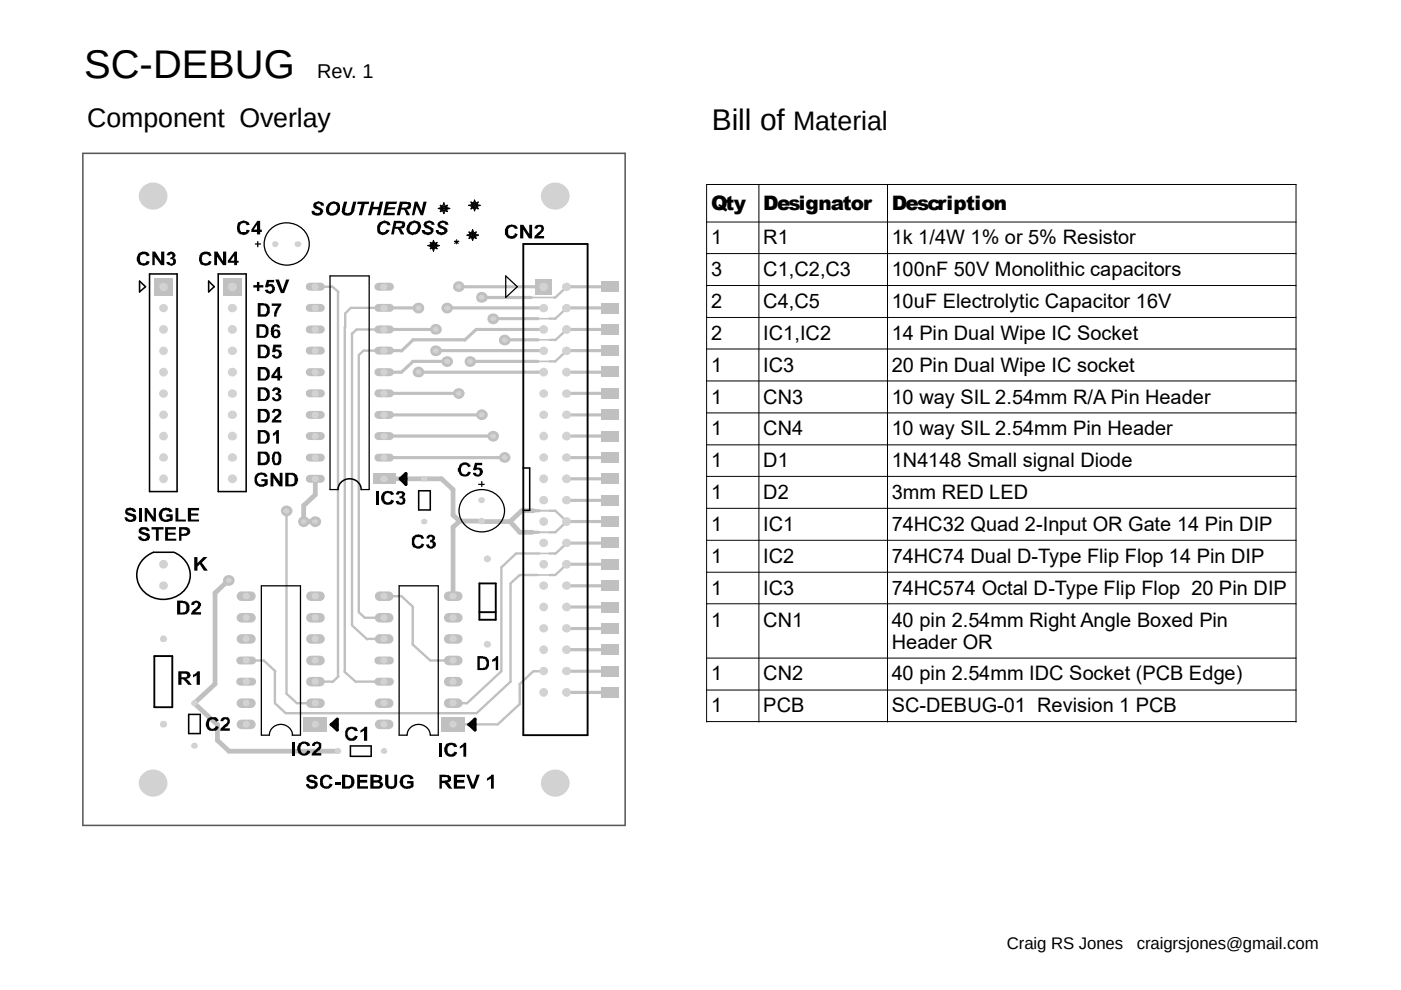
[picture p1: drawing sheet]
<svg xmlns="http://www.w3.org/2000/svg" width="297mm" height="210mm" viewBox="0 0 297 210" stroke-linecap="round" stroke-linejoin="round" font-family="sans-serif">
<defs><g id="words">
<text font-size="8.5" x="17.8" y="16.6">SC-DEBUG</text>
<text font-size="6.4" x="150.9" y="27.6">Bill of Material</text>
<text font-size="5.7" x="18.5" y="26.9">Component Overlay</text>
<g font-size="4.2">
<text x="67.3" y="16.6">Rev. 1</text>
<text x="150.7" y="44.5">Qty</text>
<text x="161.8" y="44.5">Designator</text>
<text x="189.1" y="44.5">Description</text>
<text x="150.7" y="51.8">1</text>
<text x="161.8" y="51.8">R1</text>
<text x="189.1" y="51.8">1k 1/4W 1% or 5% Resistor</text>
<text x="150.7" y="58.6">3</text>
<text x="161.8" y="58.6">C1,C2,C3</text>
<text x="189.1" y="58.6">100nF 50V Monolithic capacitors</text>
<text x="150.7" y="65.3">2</text>
<text x="161.8" y="65.3">C4,C5</text>
<text x="189.1" y="65.3">10uF Electrolytic Capacitor 16V</text>
<text x="150.7" y="72.1">2</text>
<text x="161.8" y="72.1">IC1,IC2</text>
<text x="189.1" y="72.1">14 Pin Dual Wipe IC Socket</text>
<text x="150.7" y="78.8">1</text>
<text x="161.8" y="78.8">IC3</text>
<text x="189.1" y="78.8">20 Pin Dual Wipe IC socket</text>
<text x="150.7" y="85.6">1</text>
<text x="161.8" y="85.6">CN3</text>
<text x="189.1" y="85.6">10 way SIL 2.54mm R/A Pin Header</text>
<text x="150.7" y="92.3">1</text>
<text x="161.8" y="92.3">CN4</text>
<text x="189.1" y="92.3">10 way SIL 2.54mm Pin Header</text>
<text x="150.7" y="99.1">1</text>
<text x="161.8" y="99.1">D1</text>
<text x="189.1" y="99.1">1N4148 Small signal Diode</text>
<text x="150.7" y="105.8">1</text>
<text x="161.8" y="105.8">D2</text>
<text x="189.1" y="105.8">3mm RED LED</text>
<text x="150.7" y="112.5">1</text>
<text x="161.8" y="112.5">IC1</text>
<text x="189.1" y="112.5">74HC32 Quad 2-Input OR Gate 14 Pin DIP</text>
<text x="150.7" y="119.3">1</text>
<text x="161.8" y="119.3">IC2</text>
<text x="189.1" y="119.3">74HC74 Dual D-Type Flip Flop 14 Pin DIP</text>
<text x="150.7" y="126.1">1</text>
<text x="161.8" y="126.1">IC3</text>
<text x="189.1" y="126.1">74HC574 Octal D-Type Flip Flop 20 Pin DIP</text>
<text x="150.7" y="132.8">1</text>
<text x="161.8" y="132.8">CN1</text>
<text x="189.1" y="132.8">40 pin 2.54mm Right Angle Boxed Pin</text>
<text x="189.1" y="137.6">Header OR</text>
<text x="150.7" y="144.3">1</text>
<text x="161.8" y="144.3">CN2</text>
<text x="189.1" y="144.3">40 pin 2.54mm IDC Socket (PCB Edge)</text>
<text x="150.7" y="151">1</text>
<text x="161.8" y="151">PCB</text>
<text x="189.1" y="151">SC-DEBUG-01 Revision 1 PCB</text>
</g>
<g font-size="3.6">
<text x="213.5" y="201.2">Craig RS Jones</text>
<text x="241" y="201.2">craigrsjones@gmail.com</text>
</g>
</g></defs>
<g fill="none" stroke="#000" stroke-width=".21">
<path d="M149.7 39.1h125.2M149.8 39v114.2M160.9 39v114.2M188.2 39v114.2M274.8 39v114.2M149.7 47.1h125.2M149.7 53.8h125.2M149.7 60.5h125.2M149.7 67.3h125.2M149.7 74h125.2M149.7 80.8h125.2M149.7 87.5h125.2"/>
<path d="M149.7 94.3h125.2M149.7 101h125.2M149.7 107.8h125.2M149.7 114.6h125.2M149.7 121.3h125.2M149.7 128h125.2M149.7 139.5h125.2M149.7 146.3h125.2M149.7 153h125.2"/>
</g>
<path d="M17.6 32.5h114.9v142.5h-114.9z" fill="none" stroke="#5a5a5a" stroke-width=".33"/>
<g fill="none" stroke="#c0c0c0" stroke-width=".5">
<path d="M66.8 60.8h3.7l1.3 1.1M71.7 61.9v81.5M74.6 70.7v61.8M81.5 65.3h-7.1l-1.2 1.2-.1 2.8v73.2l2.3 2h6.1M81.5 69.8h-5.9l-1 1M81.5 74.3h-4.4l-1 1v54.5l1.2 1.2h4.2M116.5 72.1h1.2M120.2 74.3l-2.5 2.3h-1.2M120.2 65.3l-2.5 2.3h-1.2M120.2 60.8l-2.5 2.3h-.2M120.2 69.8l-2.5 2.3M129.4 60.8h1"/>
<path d="M129.4 69.8h1M129.4 78.9h1M129.4 65.3h1M129.4 74.3h1M129.4 97h1M129.4 88h1M129.4 83.4h1M129.4 92.5h1M60.7 108.3v38.8l2.2 2h3.9M114.3 117.3h-4.9l-3.1 3v22l-7.3 6.8h-2.9M116.5 117.3h1.2M116.5 108.3h1.2l2.5 2.3-2.5 2.3h-1.2"/>
<path d="M120.2 119.6l-2.5 2.3h-1.2M120.2 115.1l-2.5 2.3M129.4 119.6h1M129.4 115.1h1M129.4 106.1h1M129.4 101.5h1M129.4 110.6h1M74.6 132.6l3.2 3M77.8 135.5h3.7M81.5 126.4h3.6l2.5 2.3M87.5 128.7v8l3.7 3.3h4.9M114.1 121.9h-3.9l-2 1.8v20.8l-7.2 6.7h-40.4l-2.3-2.1v-6.8"/>
<path d="M129.4 137.8h1M129.4 133.3h1M129.4 124.2h1M129.4 128.7h1M52.2 140h3.7l2.5 2.3M66.8 144.5h3.7M71.8 143.4l-1.3 1.2M110.2 149.3l-4.7 4.3h-9.4M115.3 142.3h-2.2l-2.9 2.7v4.4M129.4 142.3h1M129.4 146.8h1"/>
</g>
<g fill="none" stroke="#c0c0c0" stroke-width=".67">
<path d="M81.5 65.3h7.3M81.5 74.3h3.6M81.5 69.8h10.9M87.5 72.1h11M87.5 76.6h7.4M87.6 76.6l-2.5 2.3h-3.6M87.6 72.1l-2.5 2.3M88.8 78.9h26.5M92.4 74.3h22.9M94.9 65.3h20.4M97.3 60.8h18M99.7 76.6h14.4"/>
<path d="M102.1 63.1h10.5M104.6 67.6h9.5M107 72.1h7.1M115.3 69.8h-14.3l-2.5 2.3M120.2 78.9h10.2M120.2 65.3h10.2M120.2 74.3h10.2M120.2 69.8h10.2M120.2 60.8h10.2M81.5 97h25.5M81.5 88h20.6M81.5 83.4h15.8"/>
<path d="M81.5 92.5h23.1M120.2 97h10.2M120.2 88h10.2M120.2 83.4h10.2M120.2 92.5h10.2M112.9 112.9h1.3M112.9 108.3h1.4M120.2 119.6h10.2M120.2 115.1h9.2M120.2 106.1h10.2M120.2 101.5h10.2M120.2 110.6h10.2"/>
<path d="M120.2 137.8h10.2M120.2 133.3h10.2M120.2 124.2h10.2M120.2 128.7h10.2M120.2 142.3h10.2M120.2 146.8h10.2"/>
</g>
<path d="M66.8 101.5v3.4l-2.4 2.3v3.4h2.4M81.5 101.5h12.1l2.5 2.3v5.4l1.4 1.3-1.4 1.3v14.6M97.4 110.5l10.8 .1M102.1 110.3v.3M108.2 110.6l2 2.3h2.7M113.1 108.3h-2.5l-2.4 2.3M48.5 123l-2.9 2.7v19.3l-4.4 4.1 4.9 4.6M46.1 153.6v3.4l2.5 2.3M48.5 159.3h23.2" fill="none" stroke="#c0c0c0" stroke-width="1"/>
<path d="M112.6 63.1h4.9M114.1 67.6h2.4M114.3 76.6h2.2M114.3 72.1h2.2M114.3 117.3h2.2M114.3 121.9h2.2" fill="none" stroke="#c0c0c0" stroke-width=".33"/>
<path d="M114.3 112.9h2.2M114.3 108.3h2.2" fill="none" stroke="#c0c0c0" stroke-width=".4"/>
<circle cx="66.9" cy="110.6" r="1.21" fill="#c0c0c0"/>
<path d="M66.4 110.2a.58 .58 0 0 1 .8-.1 .58 .58 0 0 1 .1 .8 .58 .58 0 0 1-.8 .1l-.3-.4z" fill-rule="evenodd" fill="#d2d2d2"/>
<circle cx="64.5" cy="110.6" r="1.19" fill="#c0c0c0"/>
<path d="M63.9 110.3a.55 .55 0 0 1 .8-.2 .55 .55 0 0 1 .1 .9 .55 .55 0 0 1-.7 0 .55 .55 0 0 1-.2-.7z" fill-rule="evenodd" fill="#d2d2d2"/>
<circle cx="60.8" cy="108.3" r="1.2" fill="#c0c0c0"/>
<circle cx="60.7" cy="108.3" r=".6" fill="#d2d2d2"/>
<circle cx="102.2" cy="63" r="1.21" fill="#c0c0c0"/>
<circle cx="102.1" cy="63.1" r=".59" fill="#d2d2d2"/>
<circle cx="99.8" cy="76.6" r="1.2" fill="#c0c0c0"/>
<circle cx="99.7" cy="76.6" r=".56" fill="#d2d2d2"/>
<circle cx="97.3" cy="83.4" r="1.19" fill="#c0c0c0"/>
<circle cx="97.3" cy="83.4" r=".56" fill="#d2d2d2"/>
<circle cx="97.3" cy="60.7" r="1.18" fill="#c0c0c0"/>
<circle cx="97.3" cy="60.7" r=".56" fill="#d2d2d2"/>
<circle cx="94.9" cy="65.3" r="1.19" fill="#c0c0c0"/>
<circle cx="94.9" cy="65.3" r=".59" fill="#d2d2d2"/>
<circle cx="94.9" cy="76.6" r="1.19" fill="#c0c0c0"/>
<path d="M94.4 76.2a.6 .6 0 0 1 .9 0 .6 .6 0 0 1 0 .9 .6 .6 0 0 1-.9-.1 .45 .45 0 0 1 0-.8z" fill-rule="evenodd" fill="#d2d2d2"/>
<circle cx="92.5" cy="74.4" r="1.21" fill="#c0c0c0"/>
<circle cx="92.4" cy="74.3" r=".59" fill="#d2d2d2"/>
<circle cx="92.5" cy="69.8" r="1.2" fill="#c0c0c0"/>
<circle cx="92.4" cy="69.8" r=".59" fill="#d2d2d2"/>
<circle cx="88.8" cy="65.3" r="1.19" fill="#c0c0c0"/>
<circle cx="88.8" cy="65.3" r=".59" fill="#d2d2d2"/>
<circle cx="88.8" cy="78.9" r="1.18" fill="#c0c0c0"/>
<circle cx="88.8" cy="78.9" r=".59" fill="#d2d2d2"/>
<circle cx="107.1" cy="72.1" r="1.19" fill="#c0c0c0"/>
<circle cx="107.1" cy="72.1" r=".59" fill="#d2d2d2"/>
<circle cx="107.1" cy="97" r="1.18" fill="#c0c0c0"/>
<circle cx="107.1" cy="97" r=".59" fill="#d2d2d2"/>
<circle cx="104.6" cy="67.6" r="1.19" fill="#c0c0c0"/>
<path d="M104.1 67.2a.6 .6 0 0 1 .9-.1 .6 .6 0 0 1 0 .9 .6 .6 0 0 1-.9-.1 .45 .45 0 0 1 0-.7z" fill-rule="evenodd" fill="#d2d2d2"/>
<circle cx="104.6" cy="92.5" r="1.19" fill="#c0c0c0"/>
<circle cx="104.6" cy="92.5" r=".59" fill="#d2d2d2"/>
<circle cx="102.2" cy="87.9" r="1.2" fill="#c0c0c0"/>
<circle cx="102.1" cy="88" r=".59" fill="#d2d2d2"/>
<circle cx="48.6" cy="123" r="1.18" fill="#c0c0c0"/>
<g fill="#d2d2d2">
<circle cx="48.6" cy="123" r=".58"/>
<circle cx="58.4" cy="51.8" r=".68"/>
</g>
<path d="M50.9 144.5h2.6" fill="none" stroke="#c0c0c0" stroke-width="1.7"/>
<circle cx="52.2" cy="144.5" r=".74" fill="#d2d2d2"/>
<path d="M65.7 101.5h2.3" fill="none" stroke="#c0c0c0" stroke-width="1.7"/>
<circle cx="66.9" cy="101.5" r=".74" fill="#d2d2d2"/>
<path d="M65.7 83.4h2.3" fill="none" stroke="#c0c0c0" stroke-width="1.7"/>
<circle cx="66.8" cy="83.4" r=".76" fill="#d2d2d2"/>
<path d="M65.7 65.3h2.3" fill="none" stroke="#c0c0c0" stroke-width="1.7"/>
<circle cx="66.8" cy="65.3" r=".76" fill="#d2d2d2"/>
<path d="M80.2 144.5h2.5" fill="none" stroke="#c0c0c0" stroke-width="1.7"/>
<circle cx="81.4" cy="144.5" r=".74" fill="#d2d2d2"/>
<path d="M79 100.4h4.9v2.3h-4.9z" fill-rule="evenodd" fill="#c0c0c0"/>
<circle cx="81.4" cy="101.5" r=".72" fill="#d2d2d2"/>
<path d="M80.2 83.4h2.5" fill="none" stroke="#c0c0c0" stroke-width="1.7"/>
<circle cx="81.4" cy="83.4" r=".74" fill="#d2d2d2"/>
<path d="M80.2 65.3h2.5" fill="none" stroke="#c0c0c0" stroke-width="1.7"/>
<g fill="#d2d2d2">
<circle cx="81.4" cy="65.3" r=".74"/>
<circle cx="115.3" cy="137.7" r=".93"/>
<circle cx="115.3" cy="119.6" r=".93"/>
<circle cx="115.3" cy="101.5" r=".93"/>
<circle cx="115.3" cy="83.4" r=".91"/>
<circle cx="115.3" cy="65.3" r=".91"/>
<circle cx="34.7" cy="153.5" r=".75"/>
<circle cx="34.7" cy="124.1" r=".92"/>
<circle cx="34.7" cy="101.5" r=".93"/>
<circle cx="34.7" cy="97" r=".91"/>
<circle cx="34.7" cy="78.9" r=".93"/>
<circle cx="34.7" cy="83.4" r=".91"/>
<circle cx="34.7" cy="87.9" r=".91"/>
<circle cx="34.7" cy="69.9" r=".93"/>
<circle cx="34.7" cy="65.3" r=".91"/>
</g>
<path d="M51.2 153.6h2" fill="none" stroke="#c0c0c0" stroke-width="2"/>
<circle cx="52.2" cy="153.5" r=".74" fill="#d2d2d2"/>
<path d="M50.9 140h2.6" fill="none" stroke="#c0c0c0" stroke-width="1.7"/>
<circle cx="52.2" cy="140" r=".74" fill="#d2d2d2"/>
<path d="M51.2 131h2" fill="none" stroke="#c0c0c0" stroke-width="2"/>
<circle cx="52.2" cy="130.9" r=".74" fill="#d2d2d2"/>
<path d="M51.2 126.4h2" fill="none" stroke="#c0c0c0" stroke-width="2"/>
<g fill="#d2d2d2">
<circle cx="52.2" cy="126.4" r=".73"/>
<circle cx="49.3" cy="101.5" r=".96"/>
<circle cx="49.3" cy="97" r=".95"/>
<circle cx="49.3" cy="78.9" r=".96"/>
<circle cx="49.3" cy="83.4" r=".95"/>
<circle cx="49.3" cy="87.9" r=".95"/>
<circle cx="49.3" cy="69.8" r=".96"/>
<circle cx="49.3" cy="65.3" r=".95"/>
<circle cx="71.7" cy="159.2" r=".65"/>
</g>
<path d="M64.4 152.1h4.9v3.1h-4.9z" fill-rule="evenodd" fill="#c0c0c0"/>
<circle cx="66.8" cy="153.5" r=".76" fill="#d2d2d2"/>
<path d="M65.9 140h2" fill="none" stroke="#c0c0c0" stroke-width="2"/>
<circle cx="66.8" cy="140" r=".76" fill="#d2d2d2"/>
<path d="M65.9 144.5h2" fill="none" stroke="#c0c0c0" stroke-width="2"/>
<circle cx="66.8" cy="144.5" r=".76" fill="#d2d2d2"/>
<path d="M65.9 126.4h2" fill="none" stroke="#c0c0c0" stroke-width="2"/>
<circle cx="66.9" cy="126.4" r=".75" fill="#d2d2d2"/>
<path d="M65.9 131h2" fill="none" stroke="#c0c0c0" stroke-width="2"/>
<circle cx="66.8" cy="130.9" r=".76" fill="#d2d2d2"/>
<path d="M65.7 97h2.3" fill="none" stroke="#c0c0c0" stroke-width="1.7"/>
<circle cx="66.8" cy="97" r=".76" fill="#d2d2d2"/>
<path d="M65.7 92.5h2.3" fill="none" stroke="#c0c0c0" stroke-width="1.7"/>
<circle cx="66.8" cy="92.5" r=".76" fill="#d2d2d2"/>
<path d="M65.7 88h2.3" fill="none" stroke="#c0c0c0" stroke-width="1.7"/>
<circle cx="66.8" cy="88" r=".76" fill="#d2d2d2"/>
<path d="M65.7 78.9h2.3" fill="none" stroke="#c0c0c0" stroke-width="1.7"/>
<circle cx="66.8" cy="78.9" r=".76" fill="#d2d2d2"/>
<path d="M65.7 74.3h2.3" fill="none" stroke="#c0c0c0" stroke-width="1.7"/>
<circle cx="66.8" cy="74.4" r=".76" fill="#d2d2d2"/>
<path d="M65.7 69.8h2.3" fill="none" stroke="#c0c0c0" stroke-width="1.7"/>
<g fill="#d2d2d2">
<circle cx="66.8" cy="69.9" r=".76"/>
<circle cx="63.2" cy="51.7" r=".69"/>
<circle cx="81.4" cy="159.2" r=".64"/>
</g>
<path d="M80.5 153.6h1.9" fill="none" stroke="#c0c0c0" stroke-width="2"/>
<circle cx="81.4" cy="153.5" r=".74" fill="#d2d2d2"/>
<path d="M80.2 140h2.5" fill="none" stroke="#c0c0c0" stroke-width="1.7"/>
<circle cx="81.4" cy="140" r=".74" fill="#d2d2d2"/>
<path d="M80.5 131h1.9" fill="none" stroke="#c0c0c0" stroke-width="2"/>
<circle cx="81.4" cy="130.9" r=".74" fill="#d2d2d2"/>
<path d="M80.5 126.4h1.9" fill="none" stroke="#c0c0c0" stroke-width="2"/>
<circle cx="81.4" cy="126.4" r=".73" fill="#d2d2d2"/>
<path d="M80.2 92.5h2.5" fill="none" stroke="#c0c0c0" stroke-width="1.7"/>
<circle cx="81.4" cy="92.5" r=".74" fill="#d2d2d2"/>
<path d="M80.2 97h2.5" fill="none" stroke="#c0c0c0" stroke-width="1.7"/>
<circle cx="81.4" cy="97" r=".74" fill="#d2d2d2"/>
<path d="M80.2 78.9h2.5" fill="none" stroke="#c0c0c0" stroke-width="1.7"/>
<circle cx="81.4" cy="78.9" r=".74" fill="#d2d2d2"/>
<path d="M80.2 88h2.5" fill="none" stroke="#c0c0c0" stroke-width="1.7"/>
<circle cx="81.4" cy="88" r=".74" fill="#d2d2d2"/>
<path d="M80.2 69.8h2.5" fill="none" stroke="#c0c0c0" stroke-width="1.7"/>
<circle cx="81.4" cy="69.9" r=".75" fill="#d2d2d2"/>
<path d="M80.2 74.3h2.5" fill="none" stroke="#c0c0c0" stroke-width="1.7"/>
<circle cx="81.4" cy="74.4" r=".74" fill="#d2d2d2"/>
<path d="M93.6 152.1h4.9v3.1h-4.9z" fill-rule="evenodd" fill="#c0c0c0"/>
<circle cx="96.1" cy="153.5" r=".76" fill="#d2d2d2"/>
<path d="M95.1 140h2" fill="none" stroke="#c0c0c0" stroke-width="2"/>
<circle cx="96.1" cy="140" r=".76" fill="#d2d2d2"/>
<path d="M95.1 144.5h2" fill="none" stroke="#c0c0c0" stroke-width="2"/>
<circle cx="96.1" cy="144.5" r=".76" fill="#d2d2d2"/>
<path d="M95.1 126.4h2" fill="none" stroke="#c0c0c0" stroke-width="2"/>
<circle cx="96.1" cy="126.4" r=".75" fill="#d2d2d2"/>
<path d="M95.1 131h2" fill="none" stroke="#c0c0c0" stroke-width="2"/>
<g fill="#d2d2d2">
<circle cx="96.1" cy="130.9" r=".76"/>
<circle cx="102.1" cy="110.5" r=".69"/>
<circle cx="115.3" cy="146.8" r=".93"/>
<circle cx="115.3" cy="142.3" r=".92"/>
<circle cx="115.3" cy="128.7" r=".93"/>
<circle cx="115.3" cy="124.1" r=".92"/>
<circle cx="115.3" cy="115.1" r=".92"/>
<circle cx="115.3" cy="110.6" r=".93"/>
<circle cx="115.3" cy="97" r=".91"/>
<circle cx="115.3" cy="92.5" r=".92"/>
<circle cx="115.3" cy="87.9" r=".91"/>
<circle cx="115.3" cy="78.9" r=".93"/>
<circle cx="115.3" cy="74.4" r=".91"/>
<circle cx="115.3" cy="69.9" r=".93"/>
<circle cx="34.7" cy="135.4" r=".74"/>
<circle cx="34.7" cy="119.6" r=".93"/>
</g>
<path d="M32.7 58.9h3.9v3.7h-3.9z" fill-rule="evenodd" fill="#c0c0c0"/>
<g fill="#d2d2d2">
<circle cx="34.7" cy="60.8" r=".92"/>
<circle cx="34.7" cy="74.4" r=".91"/>
<circle cx="34.7" cy="92.5" r=".92"/>
</g>
<path d="M51.2 149.1h2" fill="none" stroke="#c0c0c0" stroke-width="2"/>
<circle cx="52.2" cy="149" r=".75" fill="#d2d2d2"/>
<path d="M51.2 135.5h2" fill="none" stroke="#c0c0c0" stroke-width="2"/>
<circle cx="52.2" cy="135.4" r=".73" fill="#d2d2d2"/>
<path d="M47.3 58.9h3.9v3.7h-3.9z" fill-rule="evenodd" fill="#c0c0c0"/>
<g fill="#d2d2d2">
<circle cx="49.3" cy="60.8" r=".95"/>
<circle cx="49.3" cy="74.4" r=".95"/>
<circle cx="49.3" cy="92.5" r=".96"/>
</g>
<path d="M65.9 135.5h2" fill="none" stroke="#c0c0c0" stroke-width="2"/>
<circle cx="66.9" cy="135.4" r=".75" fill="#d2d2d2"/>
<path d="M65.9 149.1h2" fill="none" stroke="#c0c0c0" stroke-width="2"/>
<circle cx="66.8" cy="149" r=".76" fill="#d2d2d2"/>
<path d="M65.7 60.8h2.3" fill="none" stroke="#c0c0c0" stroke-width="1.7"/>
<circle cx="66.8" cy="60.8" r=".76" fill="#d2d2d2"/>
<path d="M80.5 149.1h1.9" fill="none" stroke="#c0c0c0" stroke-width="2"/>
<circle cx="81.4" cy="149" r=".74" fill="#d2d2d2"/>
<path d="M80.5 135.5h1.9" fill="none" stroke="#c0c0c0" stroke-width="2"/>
<circle cx="81.4" cy="135.4" r=".73" fill="#d2d2d2"/>
<path d="M80.2 60.8h2.5" fill="none" stroke="#c0c0c0" stroke-width="1.7"/>
<circle cx="81.4" cy="60.8" r=".75" fill="#d2d2d2"/>
<path d="M95.1 135.5h2" fill="none" stroke="#c0c0c0" stroke-width="2"/>
<circle cx="96.1" cy="135.4" r=".75" fill="#d2d2d2"/>
<path d="M95.1 149.1h2" fill="none" stroke="#c0c0c0" stroke-width="2"/>
<g fill="#d2d2d2">
<circle cx="96.1" cy="149" r=".76"/>
<circle cx="102.1" cy="106" r=".68"/>
<circle cx="115.3" cy="133.2" r=".92"/>
<circle cx="115.3" cy="106" r=".92"/>
</g>
<path d="M113.6 59.2h3.4v3.2h-3.4z" fill-rule="evenodd" fill="#c0c0c0"/>
<g fill="#d2d2d2">
<path d="M30.1 39.8a2.97 2.97 0 0 1 4.1-.6 2.97 2.97 0 0 1 .6 4.1 2.97 2.97 0 0 1-4.1 .6 2.97 2.97 0 0 1-.6-4.1z" fill-rule="evenodd"/>
<path d="M30.1 164.3a2.97 2.97 0 0 1 4.1-.6 2.97 2.97 0 0 1 .6 4.1 2.97 2.97 0 0 1-4.1 .6 2.97 2.97 0 0 1-.6-4.1z" fill-rule="evenodd"/>
<path d="M115.3 39.8a2.97 2.97 0 0 1 4.2-.6 2.97 2.97 0 0 1 .6 4.1 2.97 2.97 0 0 1-4.1 .6 2.97 2.97 0 0 1-.7-4.1z" fill-rule="evenodd"/>
<path d="M115.3 164.3a2.97 2.97 0 0 1 4.2-.6 2.97 2.97 0 0 1 .6 4.1 2.97 2.97 0 0 1-4.1 .6 2.97 2.97 0 0 1-.7-4.1z" fill-rule="evenodd"/>
<circle cx="115.3" cy="60.8" r=".92"/>
<circle cx="90" cy="101.5" r=".66"/>
<circle cx="120.1" cy="137.7" r=".92"/>
<circle cx="120.1" cy="119.6" r=".92"/>
<circle cx="120.1" cy="101.5" r=".92"/>
<circle cx="120.1" cy="83.4" r=".91"/>
<circle cx="120.1" cy="65.3" r=".91"/>
<circle cx="41.3" cy="158.1" r=".69"/>
<circle cx="103.4" cy="136.6" r=".74"/>
<circle cx="90" cy="110.6" r=".66"/>
<circle cx="120.1" cy="146.8" r=".92"/>
<circle cx="120.1" cy="142.3" r=".91"/>
<circle cx="120.1" cy="128.7" r=".92"/>
<circle cx="120.1" cy="124.1" r=".91"/>
<circle cx="120.1" cy="115.1" r=".91"/>
<circle cx="120.1" cy="110.6" r=".92"/>
<circle cx="120.1" cy="97" r=".91"/>
<circle cx="120.1" cy="92.5" r=".92"/>
<circle cx="120.1" cy="87.9" r=".91"/>
<circle cx="120.1" cy="78.9" r=".92"/>
<circle cx="120.1" cy="74.4" r=".91"/>
<circle cx="120.1" cy="69.8" r=".92"/>
<circle cx="41.3" cy="149.1" r=".68"/>
<circle cx="103.4" cy="118.5" r=".74"/>
<circle cx="120.1" cy="133.2" r=".91"/>
<circle cx="120.1" cy="106" r=".91"/>
<circle cx="120.1" cy="60.8" r=".91"/>
</g>
<g fill="#c0c0c0">
<path d="M127.5 136.7h3.8v2.2h-3.8z" fill-rule="evenodd"/>
<path d="M127.5 118.5h3.8v2.3h-3.8z" fill-rule="evenodd"/>
<path d="M127.5 100.4h3.8v2.3h-3.8z" fill-rule="evenodd"/>
<path d="M127.5 82.3h3.8v2.3h-3.8z" fill-rule="evenodd"/>
<path d="M127.5 64.2h3.8v2.3h-3.8z" fill-rule="evenodd"/>
<path d="M127.5 141.1h3.8v2.3h-3.8z" fill-rule="evenodd"/>
<path d="M127.5 145.7h3.8v2.3h-3.8z" fill-rule="evenodd"/>
<path d="M127.5 123h3.8v2.3h-3.8z" fill-rule="evenodd"/>
<path d="M127.5 127.6h3.8v2.3h-3.8z" fill-rule="evenodd"/>
<path d="M127.5 109.5h3.8v2.3h-3.8z" fill-rule="evenodd"/>
<path d="M127.5 114h3.8v2.2h-3.8z" fill-rule="evenodd"/>
<path d="M127.5 91.4h3.8v2.2h-3.8z" fill-rule="evenodd"/>
<path d="M127.5 95.8h3.8v2.3h-3.8z" fill-rule="evenodd"/>
<path d="M127.5 77.7h3.8v2.3h-3.8z" fill-rule="evenodd"/>
<path d="M127.5 86.8h3.8v2.3h-3.8z" fill-rule="evenodd"/>
<path d="M127.5 68.7h3.8v2.3h-3.8z" fill-rule="evenodd"/>
<path d="M127.5 73.2h3.8v2.3h-3.8z" fill-rule="evenodd"/>
<path d="M127.5 132.1h3.8v2.3h-3.8z" fill-rule="evenodd"/>
<path d="M127.5 59.6h3.8v2.3h-3.8z" fill-rule="evenodd"/>
<path d="M127.5 104.9h3.8v2.3h-3.8z" fill-rule="evenodd"/>
</g>
<path d="M29.6 59.6l1.3 1.2-1.3 1.1zM31.7 58.1h5.8v46.1h-5.8zM44.2 59.6l1.2 1.2-1.2 1.1zM46.3 58.1h5.9v46.1h-5.9zM110.9 99.2h1.4v9h-1.4M36.8 117.1h-4.2a5.1 5.1 0 0 0-3.6 5.4 5.1 5.1 0 0 0 4.7 4.5 5.4 5.4 0 0 0 6.4-6.6 5.7 5.7 0 0 0-3.2-3.3M71.7 103.8a2.46 2.46 0 0 1 2.4-2.3 2.46 2.46 0 0 1 2.5 2.3M88.8 104.1h2.4v4h-2.4zM40 151.5h2.5v4h-2.5zM74.3 158.2h4.4v2.2h-4.4z" fill="none" stroke="#000" stroke-width=".33"/>
<path d="M54.1 51.7h1.1M54.6 51.2v1.1M57.1 48.8a4.8 4.8 0 0 1 5.6-1.2 4.8 4.8 0 0 1 2.8 4.9 4.8 4.8 0 0 1-5.1 3.7 4.8 4.8 0 0 1-4.4-4.5 4.3 4.3 0 0 1 1.1-2.9zM107.2 58.5l2.5 2.3-2.5 2.3zM71.7 103.8h-1.7v-45.3h8.3v45.3h-1.7M98.4 105.4a4.9 4.9 0 0 1 5.3-1.4 4.9 4.9 0 0 1 3.3 4.3 4.8 4.8 0 0 1-4.9 4.5 4.8 4.8 0 0 1-4.8-4.5 4.3 4.3 0 0 1 1.1-2.9zM101.5 102.7h1.2M102.1 102.1v1M84.6 124.2h8.3v31.7h-1.7a2.46 2.46 0 0 0-2.4-2.3 2.46 2.46 0 0 0-2.5 2.3h-1.7zM61.9 155.9h1.8v-31.7h-8.3v31.7h1.7a2.46 2.46 0 0 1 2.5-2.3 2.46 2.46 0 0 1 2.4 2.3" fill="none" stroke="#000" stroke-width=".27"/>
<path d="M84.9 101.5h1.2M84.9 101.5l1.2-1.1v2.3zM71.5 153.6h-1.3l1.3 1.2v-2.3l-1.3 1.2M100.7 153.6h-1.3l1.3 1.2v-2.3l-1.3 1.2" fill="none" stroke="#000" stroke-width=".67"/>
<g fill="none" stroke="#000" stroke-width=".21">
<path d="M90.7 52.1h2.5M90.7 52.1l2 .6M91.2 51.4l2 .7M91.2 51.4l1.5 1.3M91.2 51.4l.7 1.9M91.9 51v2.3M91.9 51l.8 1.7M91.9 51l-.7 1.7M92.7 51.4l-.8 1.9M92.7 51.4l-2 .7M92.7 51.4l-1.5 1.3M92.9 44.2l2 .7"/>
<path d="M92.9 44.2h2.4M93.2 52.1l-2 .6M93.3 43.5l1.6 1.4M93.3 43.5l.8 1.8M93.3 43.5l2.1 .7-2.1 .7M94.1 43v2.3M94.1 43l.8 1.9M94.1 43l-.8 1.9M94.9 43.5l-1.6 1.4M94.9 43.5l-.8 1.8M94.9 43.5l-2 .7M96.3 51.2h1"/>
<path d="M96.4 51.6l.4-.4 .4 .4M96.5 51.1l.3 .2 .4-.2M96.8 50.8v.9M99 49.9l2 .6M99 49.9h2.4M99.4 49.2l2.1 .7-2.1 .6M99.4 49.2l1.6 1.3M99.4 49.2l.8 1.8M99.9 42.8l1.5 1.5M99.9 42.8l.7 1.9M99.9 44.3l1.9-.8h-2.4l2 .8M99.9 42.8l1.9 .8"/>
<path d="M100.2 48.7v2.3M100.2 48.7l.8 1.8M100.2 48.7l-.8 1.8M100.6 42.4v2.3M100.6 42.4l.8 1.9M100.6 42.4l-.7 1.9M101 49.2l-.8 1.8M101 49.2l-1.6 1.3M101 49.2l-2 .7M101.4 42.8l-1.5 1.5M101.4 42.8l-.8 1.9M101.4 42.8l-2 .8"/>
</g>
<path d="M111 51.7h13.6v104.2h-13.6zM32.7 139.1h3.8v10.8h-3.8zM101.6 123.7h3.5v7.7h-3.5zM101.6 129.8h3.5" fill="none" stroke="#000" stroke-width=".4"/>
<g fill="#000">
<path d="M29.3 53.8a1.34 1.34 0 0 1 1.3-.5 1.34 1.34 0 0 1 1.1 .9l-.6 .2a.68 .68 0 0 0-1.1-.4h-.1a1.38 1.38 0 0 0-.1 1.5 .74 .74 0 0 0 1.3-.2l.6 .2a1.37 1.37 0 0 1-1.8 .7 1.44 1.44 0 0 1-.6-2.4z" fill-rule="evenodd"/>
<path d="M32.3 53.3h.6l1.3 2.1v-2.1h.6v2.9h-.6l-1.4-1.8v1.8h-.5z" fill-rule="evenodd"/>
<path d="M35.4 53.8a.96 .96 0 0 1 1.1-.5 .96 .96 0 0 1 .7 1l-.2 .3-.3 .2a.7 .7 0 0 1 .6 .4 .7 .7 0 0 1-.2 .8h-.1a1.18 1.18 0 0 1-1.7-.3v-.2h.6a.45 .45 0 0 0 .5 .4 .45 .45 0 0 0 .3-.6 .45 .45 0 0 0-.6-.3v-.4a.4 .4 0 0 0 .4-.2 .4 .4 0 0 0-.1-.5l-.1-.1-.4 .4-.6-.1z" fill-rule="evenodd"/>
<path d="M42.5 53.8a1.55 1.55 0 0 1 2.1-.1l.2 .5-.5 .2a.86 .86 0 0 0-1.2-.3 .86 .86 0 0 0-.2 1.2 .72 .72 0 0 0 .5 .5 .72 .72 0 0 0 .8-.3l.1-.2 .5 .2a1.18 1.18 0 0 1-1.7 .7 1.36 1.36 0 0 1-.8-1.9z" fill-rule="evenodd"/>
<path d="M45.4 53.3h.7l1.2 2.1v-2.1h.7v2.9h-.7l-1.3-1.8v1.8h-.6z" fill-rule="evenodd"/>
<path d="M49.7 53.3h.5v2h.4v.4h-.4v.5h-.5v-.5h-1.4v-.4zM49.7 54.2l-.8 1.1h.8z" fill-rule="evenodd"/>
<path d="M50.4 47.3a1.48 1.48 0 0 1 2.6 .4h-.7a.75 .75 0 0 0-.7-.5 .75 .75 0 0 0-.7 .5 1.53 1.53 0 0 0 .3 1.5h.4a.43 .43 0 0 0 .5 0 .43 .43 0 0 0 .2-.4l.7 .1h-.1a1.35 1.35 0 0 1-2.3 .5 2.12 2.12 0 0 1-.2-2.1z" fill-rule="evenodd"/>
<path d="M54.6 46.8h.6v1.9h.3v.5h-.3v.5h-.7v-.5h-1.2v-.5zM54.5 47.7l-.7 1h.7z" fill-rule="evenodd"/>
<path d="M66.6 43h.1a1.49 1.49 0 0 1 1.7 0h.1l.2 .6h-.6a.51 .51 0 0 0-.5-.4 .51 .51 0 0 0-.5 .5h.1a1.95 1.95 0 0 1 1.3 1.1v.1a1.37 1.37 0 0 1-1.1 .8 1.37 1.37 0 0 1-1.3-.7v-.3h.6l.1 .3a.65 .65 0 0 0 1.1-.1v-.3l-.3-.2a.97 .97 0 0 1-1.1-1.2z" fill-rule="evenodd"/>
<path d="M69.6 43.1h.2a1.34 1.34 0 0 1 1.8-.2 1.41 1.41 0 0 1 .3 2l-.1 .1a1.47 1.47 0 0 1-1.4 .7 1.47 1.47 0 0 1-1.3-.8v-1zM70.2 43.3l-.4 .7v.9a.96 .96 0 0 0 1.6-.5 .81 .81 0 0 0-.2-1 .81 .81 0 0 0-1-.1z" fill-rule="evenodd"/>
<path d="M72.9 42.8h.7l-.5 1.9a.65 .65 0 0 0 .6 .5 .65 .65 0 0 0 .7-.5l.5-1.9h.7l-.5 1.6a1.51 1.51 0 0 1-2.3 1.1l-.1-.1a.98 .98 0 0 1-.2-1.1z" fill-rule="evenodd"/>
<path d="M75.8 42.8h2.5l-.1 .5h-.9l-.6 2.3h-.6l.6-2.3h-1z" fill-rule="evenodd"/>
<path d="M78.8 42.8h.6l-.3 1.1h1.2l.3-1.1h.6l-.6 2.8h-.7l.3-1.2h-1.2l-.3 1.2h-.7z" fill-rule="evenodd"/>
<path d="M81.8 42.8h2.4l-.2 .5h-1.6l-.1 .6h1.6l-.2 .5h-1.5l-.3 .7h1.8v.5h-2.5z" fill-rule="evenodd"/>
<path d="M80.2 47.4l.1-.1a1.62 1.62 0 0 1 2.3-.1l.2 .6h-.6a.77 .77 0 0 0-1.4-.1 1.27 1.27 0 0 0 0 1.5h.5a.55 .55 0 0 0 .6-.5l.7 .1a1.53 1.53 0 0 1-2.3 .7 2.03 2.03 0 0 1-.1-2.1z" fill-rule="evenodd"/>
<path d="M83.5 46.8l1.5 .1a.73 .73 0 0 1 .7 .2 .73 .73 0 0 1 .2 .7l-.3 .5-.6 .1 .7 1.3h-.7l-.6-1.2h-.7l-.2 1.2h-.6zM84 47.3l-.1 .8 1-.1a.38 .38 0 0 0 .4-.5 .38 .38 0 0 0-.6-.2z" fill-rule="evenodd"/>
<path d="M84.8 42.8h1.4a.76 .76 0 0 1 .9 .4 .76 .76 0 0 1-.1 .9l-.3 .3h-.6l.6 .6 .2 .6h-.8l-.2-.6a.44 .44 0 0 0-.5-.6h-.4l-.2 1.2h-.7zM85.4 43.3l-.3 .7h1l.2-.1a.32 .32 0 0 0 .2-.5 .32 .32 0 0 0-.4-.1z" fill-rule="evenodd"/>
<path d="M86.7 47.2h.1a1.76 1.76 0 0 1 1.7-.3 1.13 1.13 0 0 1 .6 1.6l-.1 .5a1.7 1.7 0 0 1-2.7 .2 1.81 1.81 0 0 1 .4-2zM87.3 47.4v.1a1.22 1.22 0 0 0-.1 1.7 .79 .79 0 0 0 1.1-.5 .81 .81 0 0 0 .2-1.2 .81 .81 0 0 0-1.2-.1z" fill-rule="evenodd"/>
<path d="M90 47.2l.1-.1a1.23 1.23 0 0 1 2.1 .5l-.7 .1a.52 .52 0 0 0-.5-.5 .52 .52 0 0 0-.5 .5l.7 .4a.86 .86 0 0 1 .7 1 .86 .86 0 0 1-.9 .7 1.12 1.12 0 0 1-1.6-1h.6a.66 .66 0 0 0 1 .4 .26 .26 0 0 0 .3-.2 .26 .26 0 0 0-.2-.3l-.1-.2a1.04 1.04 0 0 1-1.2-.9z" fill-rule="evenodd"/>
<path d="M87.9 42.8h.6l.9 1.9 .4-1.9h.7l-.8 2.8h-.5l-.9-1.9-.5 1.9h-.5z" fill-rule="evenodd"/>
<path d="M92.9 47.2l.1-.1a1.39 1.39 0 0 1 2.1 .5l-.7 .1a.56 .56 0 0 0-.5-.5 .56 .56 0 0 0-.6 .5l.5 .3a1.03 1.03 0 0 1 1.1 1.2 1.4 1.4 0 0 1-2.5-.1v-.3h.6v.2a.81 .81 0 0 0 1.2 0 .93 .93 0 0 0-.9-.7 .72 .72 0 0 1-.4-1.1z" fill-rule="evenodd"/>
<path d="M107.3 48.1a1.48 1.48 0 0 1 2.4 .2l.1 .2h-.7a.7 .7 0 0 0-.8-.4 .7 .7 0 0 0-.6 .7v.2a.76 .76 0 0 0 .4 1 .76 .76 0 0 0 1-.3l.2-.3 .5 .3a1.44 1.44 0 0 1-2 .8 1.44 1.44 0 0 1-.7-2z" fill-rule="evenodd"/>
<path d="M110.3 47.7h.7l1.2 1.9v-1.9h.6v2.8h-.7l-1.1-1.8v1.8h-.7z" fill-rule="evenodd"/>
<path d="M113.6 47.8l.6-.1a.87 .87 0 0 1 1.1 .4 .87 .87 0 0 1-.5 1.2l-.6 .7h1.2v.5h-2.2l.2-.5 .5-.6a1.34 1.34 0 0 0 .9-1.1l-.2-.2h-.4l-.3 .4-.6-.1z" fill-rule="evenodd"/>
<path d="M54.4 68.7h1.7a1.69 1.69 0 0 1 .1 2.9h-1.8zM55 69.3v1.9h1a1.54 1.54 0 0 0 .2-1.8z" fill-rule="evenodd"/>
<path d="M53.7 60.5h.8v-.7h.5v.7h.8v.5h-.8v.7h-.5v-.7h-.8z" fill-rule="evenodd"/>
<path d="M54.6 64.3h1.8a1.57 1.57 0 0 1-.1 2.8h-1.7zM55.2 64.8v1.8l1.1-.1a1 1 0 0 0 .3-1.1 1 1 0 0 0-1.1-.6z" fill-rule="evenodd"/>
<path d="M54.6 77.8h1.7a1.55 1.55 0 0 1 .9 1.5 1.55 1.55 0 0 1-1 1.4h-1.6zM55.2 78.3v2h1a1.14 1.14 0 0 0-.3-2z" fill-rule="evenodd"/>
<path d="M54.6 73.1h1.7a1.58 1.58 0 0 1 .9 1.4 1.58 1.58 0 0 1-.9 1.4h-1.7zM55.2 73.5v2h1a1.12 1.12 0 0 0 .4-1.2 1.12 1.12 0 0 0-.9-.8z" fill-rule="evenodd"/>
<path d="M56.6 59.4h1.5v.5h-1.1l-.1 .4a1 1 0 0 1 1.1 .2 1 1 0 0 1 .3 1l-.2 .2a1.19 1.19 0 0 1-1.7 .4l-.2-.6 .6-.1a.51 .51 0 0 0 .6 .3 .51 .51 0 0 0 .3-.7 .51 .51 0 0 0-.6-.3l-.4 .3-.5-.1z" fill-rule="evenodd"/>
<path d="M57.6 64.3h2v.5l-.7 1-.3 .7v.6h-.5a2.77 2.77 0 0 1 .9-2.2h-1.4z" fill-rule="evenodd"/>
<path d="M58 73.1h1.6v.6h-1.1v.5a.96 .96 0 0 1 1.2 .7 .96 .96 0 0 1-.9 1.1l-.8-.1-.3-.6 .6-.1v.2a.54 .54 0 0 0 .9-.3 .54 .54 0 0 0-.7-.6l-.2 .2h-.6z" fill-rule="evenodd"/>
<path d="M57.6 69.3h.1a.9 .9 0 0 1 .9-.6 .9 .9 0 0 1 .8 .7l-.6 .1a.39 .39 0 0 0-.5-.2 .39 .39 0 0 0-.2 .5l-.1 .2a.93 .93 0 0 1 1.1 0 .93 .93 0 0 1 .3 1.1 1.04 1.04 0 0 1-1.3 .5 1.04 1.04 0 0 1-.7-1.2v-.8zM58.1 70.4v.8a.51 .51 0 0 0 .8-.3 .51 .51 0 0 0-.6-.6z" fill-rule="evenodd"/>
<path d="M58.4 59.3h.7l.8 2.2 .8-2.2h.6l-1.1 2.8h-.6z" fill-rule="evenodd"/>
<path d="M54.6 82.1h1.7a1.55 1.55 0 0 1 .9 1.5 1.55 1.55 0 0 1-1 1.4h-1.6zM55.2 82.5v2.1h1a1.13 1.13 0 0 0 .4-1.2 1.13 1.13 0 0 0-.9-.9z" fill-rule="evenodd"/>
<path d="M54.6 95.8h1.9a1.83 1.83 0 0 1 .3 2.6l-.6 .2h-1.6zM55.2 96.2v1.9h.7a1 1 0 0 0 .7-1.1 1 1 0 0 0-.9-.8z" fill-rule="evenodd"/>
<path d="M54.6 91.2h1.7a1.58 1.58 0 0 1 .9 1.4 1.58 1.58 0 0 1-.9 1.5h-1.7zM55.2 91.6v2h1a1.13 1.13 0 0 0 .4-1.1 1.13 1.13 0 0 0-.9-.9z" fill-rule="evenodd"/>
<path d="M54.6 86.7h1.8a1.77 1.77 0 0 1 .3 2.7l-.4 .2h-1.7zM55.2 87.1v2h1a1.08 1.08 0 0 0 .4-1.1 1.08 1.08 0 0 0-.9-.9z" fill-rule="evenodd"/>
<path d="M57.9 82.4a1.02 1.02 0 0 1 1.7 .4l-.1 .4-.4 .3a.84 .84 0 0 1 .5 1 .84 .84 0 0 1-1.1 .6l-.5-.2-.3-.2-.1-.4 .5-.1a.48 .48 0 0 0 .4 .5 .48 .48 0 0 0 .6-.4 .48 .48 0 0 0-.4-.6h-.2v-.4a.33 .33 0 0 0 .4-.2 .33 .33 0 0 0-.2-.4 .33 .33 0 0 0-.4 .1l-.2 .2-.4-.1z" fill-rule="evenodd"/>
<path d="M58 95.9h.1v-.1h1a2.3 2.3 0 0 1 .5 2.2 .96 .96 0 0 1-1.7 .2 2.36 2.36 0 0 1 .1-2.3zM58.5 96.2l-.3 .7 .1 .8a.36 .36 0 0 0 .3 .5 .36 .36 0 0 0 .4-.4l.1-.4a.89 .89 0 0 0-.5-1.2z" fill-rule="evenodd"/>
<path d="M58.9 77.8h.5v1.9h.4v.5h-.4v.5h-.6v-.5h-1.3v-.5zM58.8 78.7l-.7 1h.7z" fill-rule="evenodd"/>
<path d="M57.9 91.9l.7-.7h.5v2.9h-.6v-2.1l-.6 .5z" fill-rule="evenodd"/>
<path d="M57.9 86.9l.2-.1a.98 .98 0 0 1 1.5 .8l-.3 .7-.9 .8h1.2v.5h-2l.1-.5 .7-.8a1.08 1.08 0 0 0 .7-1h-.2v-.2h-.5l-.2 .4h-.6z" fill-rule="evenodd"/>
<path d="M97.5 98.5a1.35 1.35 0 0 1 2.3 .4l-.5 .2a.79 .79 0 0 0-.9-.5 .79 .79 0 0 0-.7 .7 .89 .89 0 0 0 .3 1 .89 .89 0 0 0 1 .1l.3-.4 .5 .1v.2a1.3 1.3 0 0 1-1.5 .7 1.51 1.51 0 0 1-1.2-1.7l.1-.1z" fill-rule="evenodd"/>
<path d="M26.6 108a1.36 1.36 0 0 1 2.1 .2l.1 .3h-.6a.72 .72 0 0 0-1.2-.1v.2l.7 .3a1.05 1.05 0 0 1 1.2 .7v.3a1.35 1.35 0 0 1-1.9 .6h-.3l-.3-.7 .6-.2a.44 .44 0 0 0 .5 .6h.5l.2-.4a.95 .95 0 0 0-1-.5 .86 .86 0 0 1-.6-1.3z" fill-rule="evenodd"/>
<path d="M29.5 112.1a1.66 1.66 0 0 1 2.1 .1l.1 .4h-.6a.62 .62 0 0 0-.5-.4 .62 .62 0 0 0-.6 .3v.2l.7 .2a.92 .92 0 0 1 1.1 1.1 1.35 1.35 0 0 1-2 .6l-.4-.3-.2-.5 .7-.1a.44 .44 0 0 0 .5 .5l.2 .1a.43 .43 0 0 0 .5-.4 .43 .43 0 0 0-.4-.4h-.3a1.04 1.04 0 0 1-1-.9z" fill-rule="evenodd"/>
<path d="M29.4 107.7h.6v2.9h-.6z" fill-rule="evenodd"/>
<path d="M30.7 107.7h.5l1.4 1.9v-1.9h.5v2.9h-.6l-1.3-1.9v1.9h-.5z" fill-rule="evenodd"/>
<path d="M32.1 111.8h2.6v.5h-1v2.3h-.6v-2.3h-1z" fill-rule="evenodd"/>
<path d="M35 111.8h2.3v.5h-1.7v.6h1.6v.5h-1.6v.8h1.8v.4h-2.4z" fill-rule="evenodd"/>
<path d="M33.8 108.4l.1-.1a1.75 1.75 0 0 1 1.8-.6l.4 .1 .5 .7-.7 .1a.85 .85 0 0 0-1.1-.4 .85 .85 0 0 0-.4 1.2 .8 .8 0 0 0 1.2 .7l.4-.2v-.3h-.7v-.5h1.3v1.1l-.2 .3h-.3a1.72 1.72 0 0 1-2.4-1z" fill-rule="evenodd"/>
<path d="M37.2 107.7h.6v2.5h1.6v.4h-2.2z" fill-rule="evenodd"/>
<path d="M38 111.8h1.7a.97 .97 0 0 1 .6 1.1 .97 .97 0 0 1-1.1 .7h-.7v1h-.5zM38.5 112.3v.9l.8-.1a.39 .39 0 0 0 .4-.5 .39 .39 0 0 0-.5-.2z" fill-rule="evenodd"/>
<path d="M39.8 107.7h2.4v.5h-1.7v.7h1.5v.4h-1.5v.9h1.7v.4h-2.4z" fill-rule="evenodd"/>
<path d="M54.2 100.6h.1a1.45 1.45 0 0 1 2.4 .4l-.6 .2a.7 .7 0 0 0-.6-.6 .7 .7 0 0 0-.7 .3 .99 .99 0 0 0-.2 1.5 .99 .99 0 0 0 1.5 0v-.4h-.7v-.4h1.4v1.1l-.2 .1a1.58 1.58 0 0 1-1.9 .2 1.58 1.58 0 0 1-.7-1.8z" fill-rule="evenodd"/>
<path d="M57.4 100.2h.6l1.3 1.9v-1.9h.6v2.9h-.7l-1.2-1.8v1.8h-.6z" fill-rule="evenodd"/>
<path d="M60.5 100.2l1.8 .1a1.44 1.44 0 0 1 .9 1.6 1.44 1.44 0 0 1-1.4 1.2h-1.3zM61.2 100.7v2l1-.1a1.62 1.62 0 0 0-.1-1.8z" fill-rule="evenodd"/>
<path d="M79.7 104.1h.6v2.8h-.6z" fill-rule="evenodd"/>
<path d="M81.2 104.4l.2-.1a1.83 1.83 0 0 1 1.9 0l.2 .5-.6 .2a.8 .8 0 0 0-1-.4 .8 .8 0 0 0-.4 1.1 .73 .73 0 0 0 .6 .8 .73 .73 0 0 0 .8-.6l.6 .3a1.41 1.41 0 0 1-2.4 .4 1.78 1.78 0 0 1 .1-2.2z" fill-rule="evenodd"/>
<path d="M84.1 104.4l.4-.3a.93 .93 0 0 1 1.4 .8l-.3 .5a.89 .89 0 0 1 .3 1.2 1.19 1.19 0 0 1-2-.3h.6a.49 .49 0 0 0 .7 .2 .49 .49 0 0 0 .2-.7 .49 .49 0 0 0-.7-.1v-.5a.36 .36 0 0 0 .5-.1 .36 .36 0 0 0-.2-.5 .36 .36 0 0 0-.5 .2h-.6z" fill-rule="evenodd"/>
<path d="M87.6 113.7a1.53 1.53 0 0 1 2.1 0l.3 .4-.6 .2a.75 .75 0 0 0-1.3-.2 .9 .9 0 0 0-.1 1.3 .9 .9 0 0 0 1.3 .1l.1-.3 .6 .2a1.35 1.35 0 0 1-2.2 .7l-.1-.1a2.43 2.43 0 0 1-.4-2z" fill-rule="evenodd"/>
<path d="M90.5 113.8a.9 .9 0 0 1 1.1-.5 .9 .9 0 0 1 .6 .9l-.4 .5a.55 .55 0 0 1 .6 .6 1.07 1.07 0 0 1-1 1 1.07 1.07 0 0 1-1.1-.8l.7-.1v.3a.46 .46 0 0 0 .7 0 .46 .46 0 0 0-.1-.7h-.5l.1-.5a.35 .35 0 0 0 .5-.3 .35 .35 0 0 0-.4-.4 .35 .35 0 0 0-.3 .4l-.6-.1z" fill-rule="evenodd"/>
<path d="M100.7 98.1h1.5v.5h-1.1l-.1 .6a.91 .91 0 0 1 1.3 .4 .91 .91 0 0 1-.4 1.2 1 1 0 0 1-1.6-.6h.6l.1 .3a.51 .51 0 0 0 .7-.3 .51 .51 0 0 0-.5-.6l-.4 .1h-.5z" fill-rule="evenodd"/>
<path d="M37.5 127.3h1.2l.5 .2a1.22 1.22 0 0 1 1 1.5 1.31 1.31 0 0 1-1.5 1.3h-1.2zM38.2 127.8v2.1h.5a1.02 1.02 0 0 0 .8-1.5 .97 .97 0 0 0-1-.6z" fill-rule="evenodd"/>
<path d="M41.2 118.1h.7v1.3l1.2-1.3h.9l-1.2 1.2 1.3 1.7h-.9l-.8-1.4-.5 .5v.9h-.7z" fill-rule="evenodd"/>
<path d="M40.6 127.8h.1a1.14 1.14 0 0 1 1.8 0 .72 .72 0 0 1 0 .9l-.3 .4-.8 .7h1.2v.5h-2.1a2.39 2.39 0 0 1 1.1-1.4l.2-.3a.44 .44 0 0 0 .2-.5 .44 .44 0 0 0-.5-.3 .44 .44 0 0 0-.3 .5h-.7z" fill-rule="evenodd"/>
<path d="M101.2 139.1l1.6 .1a1.63 1.63 0 0 1 .4 2.6l-.5 .3h-1.5zM101.7 139.6v2h.7a.97 .97 0 0 0 .6-1.5v-.1a.9 .9 0 0 0-1-.4z" fill-rule="evenodd"/>
<path d="M37.8 142.3h1.9a.82 .82 0 0 1 .5 1.4l-.7 .2 .7 .5 .5 .8h-.8l-1.1-1.2h-.3v1.2h-.7zM38.5 142.8v.8h1l.2-.2v-.2l-.1-.3z" fill-rule="evenodd"/>
<path d="M40.9 143l.7-.3 .3-.4h.5v2.9h-.7v-2.1l-.2 .2-.6 .3z" fill-rule="evenodd"/>
<path d="M43.9 152.6a1.83 1.83 0 0 1 2.2-.3l.3 .5-.6 .2a.78 .78 0 0 0-1-.4 .78 .78 0 0 0-.5 1 .74 .74 0 0 0 .6 .9 .74 .74 0 0 0 .9-.6l.6 .2a1.24 1.24 0 0 1-1.7 .8 1.51 1.51 0 0 1-.8-2.3z" fill-rule="evenodd"/>
<path d="M46.9 152.3a1.38 1.38 0 0 1 1.6-.1 1.13 1.13 0 0 1-.2 1.6l-.7 .6h1.1v.5h-2a3.4 3.4 0 0 1 1.5-1.7 .45 .45 0 0 0-.2-.7 .45 .45 0 0 0-.6 .4h-.6z" fill-rule="evenodd"/>
<path d="M61.9 157.2h.6v3h-.6z" fill-rule="evenodd"/>
<path d="M63.3 157.7a1.62 1.62 0 0 1 2.4 0v.4l-.6 .1a.75 .75 0 0 0-.9-.5 .75 .75 0 0 0-.5 1 .81 .81 0 0 0 .3 .8 .81 .81 0 0 0 .9 .1l.2-.5 .6 .2v.2a1.46 1.46 0 0 1-2 .6 1.46 1.46 0 0 1-.5-2z" fill-rule="evenodd"/>
<path d="M66.3 157.6a1.15 1.15 0 0 1 1.8 .1 1.54 1.54 0 0 1-.9 1.7l-.2 .3h1.1v.5h-2a3.8 3.8 0 0 1 1.4-1.8 .45 .45 0 0 0-.2-.7 .45 .45 0 0 0-.5 .5h-.6z" fill-rule="evenodd"/>
<path d="M73.4 154.5l.1-.1a1.82 1.82 0 0 1 2.1 0l.3 .5-.7 .1a.85 .85 0 0 0-1.1-.3 .85 .85 0 0 0-.4 1.1 .77 .77 0 0 0 .7 .7 .77 .77 0 0 0 .8-.5l.7 .1-.2 .1a1.24 1.24 0 0 1-.9 .9 1.24 1.24 0 0 1-1.3-.5 2.03 2.03 0 0 1-.1-2.1z" fill-rule="evenodd"/>
<path d="M76.4 154.9l.6-.4 .3-.4h.5v3h-.6v-2.2l-.8 .5z" fill-rule="evenodd"/>
<path d="M93.2 157.5h.5v2.9h-.5z" fill-rule="evenodd"/>
<path d="M94.4 158a1.66 1.66 0 0 1 2.2-.2l.2 .1 .1 .4h-.6a.81 .81 0 0 0-1-.2 .81 .81 0 0 0-.4 .9 .74 .74 0 0 0 .5 .9 .74 .74 0 0 0 .9-.6l.6 .2v.3a1.47 1.47 0 0 1-2.1 .4 1.47 1.47 0 0 1-.4-2z" fill-rule="evenodd"/>
<path d="M104.3 139.9l.6-.4 .3-.4h.4v3h-.5v-2.1l-.8 .4z" fill-rule="evenodd"/>
<path d="M65 164.8a1.35 1.35 0 0 1 1.3-.6 1.35 1.35 0 0 1 1 1h-.6a.56 .56 0 0 0-.5-.5 .56 .56 0 0 0-.6 .4l.1 .2a1.73 1.73 0 0 1 1.6 .7v.1a1.06 1.06 0 0 1-1.5 1.1l-.4-.1-.5-.5v-.3l.6-.1a.65 .65 0 0 0 .5 .5 .65 .65 0 0 0 .7-.2v-.2a.39 .39 0 0 0-.6-.3 1.14 1.14 0 0 1-1.1-1.2z" fill-rule="evenodd"/>
<path d="M68.1 164.6h.1a1.38 1.38 0 0 1 2.3 .5l-.6 .2a.68 .68 0 0 0-.7-.6 .68 .68 0 0 0-.7 .6 1.1 1.1 0 0 0 .5 1.4l.7-.1 .2-.5 .6 .2a1.39 1.39 0 0 1-1.8 .9 1.39 1.39 0 0 1-.8-1.8z" fill-rule="evenodd"/>
<path d="M71 165.9h1.3v.5h-1.3z" fill-rule="evenodd"/>
<path d="M72.5 164.3h1.2l.7 .1a1.49 1.49 0 0 1 .7 1.7 1.49 1.49 0 0 1-1.4 1.1h-1.2zM73.2 164.8v1.9h.8a1.1 1.1 0 0 0 .2-1.7l-.2-.2z" fill-rule="evenodd"/>
<path d="M75.7 164.3h2.2v.5h-1.6v.6h1.5v.5h-1.5v.8h1.7v.5h-2.3z" fill-rule="evenodd"/>
<path d="M78.5 164.3h2a.69 .69 0 0 1 .6 .7 .69 .69 0 0 1-.5 .7 .66 .66 0 0 1 .6 .4 .66 .66 0 0 1-.2 .8 1.41 1.41 0 0 1-1.4 .3h-1.1zM79.2 164.8v.6h.8a.38 .38 0 0 0 .4-.5 .38 .38 0 0 0-.6-.1zM79.2 165.9v.8l1.2-.1a.4 .4 0 0 0 .1-.5 .4 .4 0 0 0-.5-.2z" fill-rule="evenodd"/>
<path d="M81.7 164.3h.6v1.7a.64 .64 0 0 0 .4 .7 .64 .64 0 0 0 .8-.2l.1-2.2h.6v1.6a1.14 1.14 0 0 1-1 1.4h-.3a1.2 1.2 0 0 1-1.2-1.4z" fill-rule="evenodd"/>
<path d="M85 164.8l.1-.1a1.67 1.67 0 0 1 2.6 .3l-.7 .3a.82 .82 0 0 0-1.1-.5 .82 .82 0 0 0-.4 1.1 .9 .9 0 0 0 .5 .8 .9 .9 0 0 0 1-.2l.1-.4h-.8v-.5h1.4v1.2l-.4 .2a1.72 1.72 0 0 1-2.4-.5 1.62 1.62 0 0 1 .1-1.7z" fill-rule="evenodd"/>
<path d="M93.2 164.3h1.4a.82 .82 0 0 1 1 1.1l-.1 .3-.6 .2 .3 .2 .7 1.1h-.7l-.7-.8a.64 .64 0 0 0-.8-.4v1.2h-.5zM93.7 164.8v.7l1.2-.1a.45 .45 0 0 0 0-.6 .45 .45 0 0 0-.6 0z" fill-rule="evenodd"/>
<path d="M96.2 164.3h2.4v.5h-1.7v.6h1.5v.5h-1.5v.8h1.7v.5h-2.4z" fill-rule="evenodd"/>
<path d="M97.6 158.2l.5-.3 .2-.4h.5v2.9h-.5v-2.1l-.8 .4z" fill-rule="evenodd"/>
<path d="M98.8 164.3h.6l.9 2.2 .7-2.2h.7l-1.1 2.9h-.7z" fill-rule="evenodd"/>
<path d="M103.2 165l.9-.5 .1-.2h.5v2.9h-.6v-2.1l-.9 .4z" fill-rule="evenodd"/>
</g>
<use href="#words"/>
</svg>
